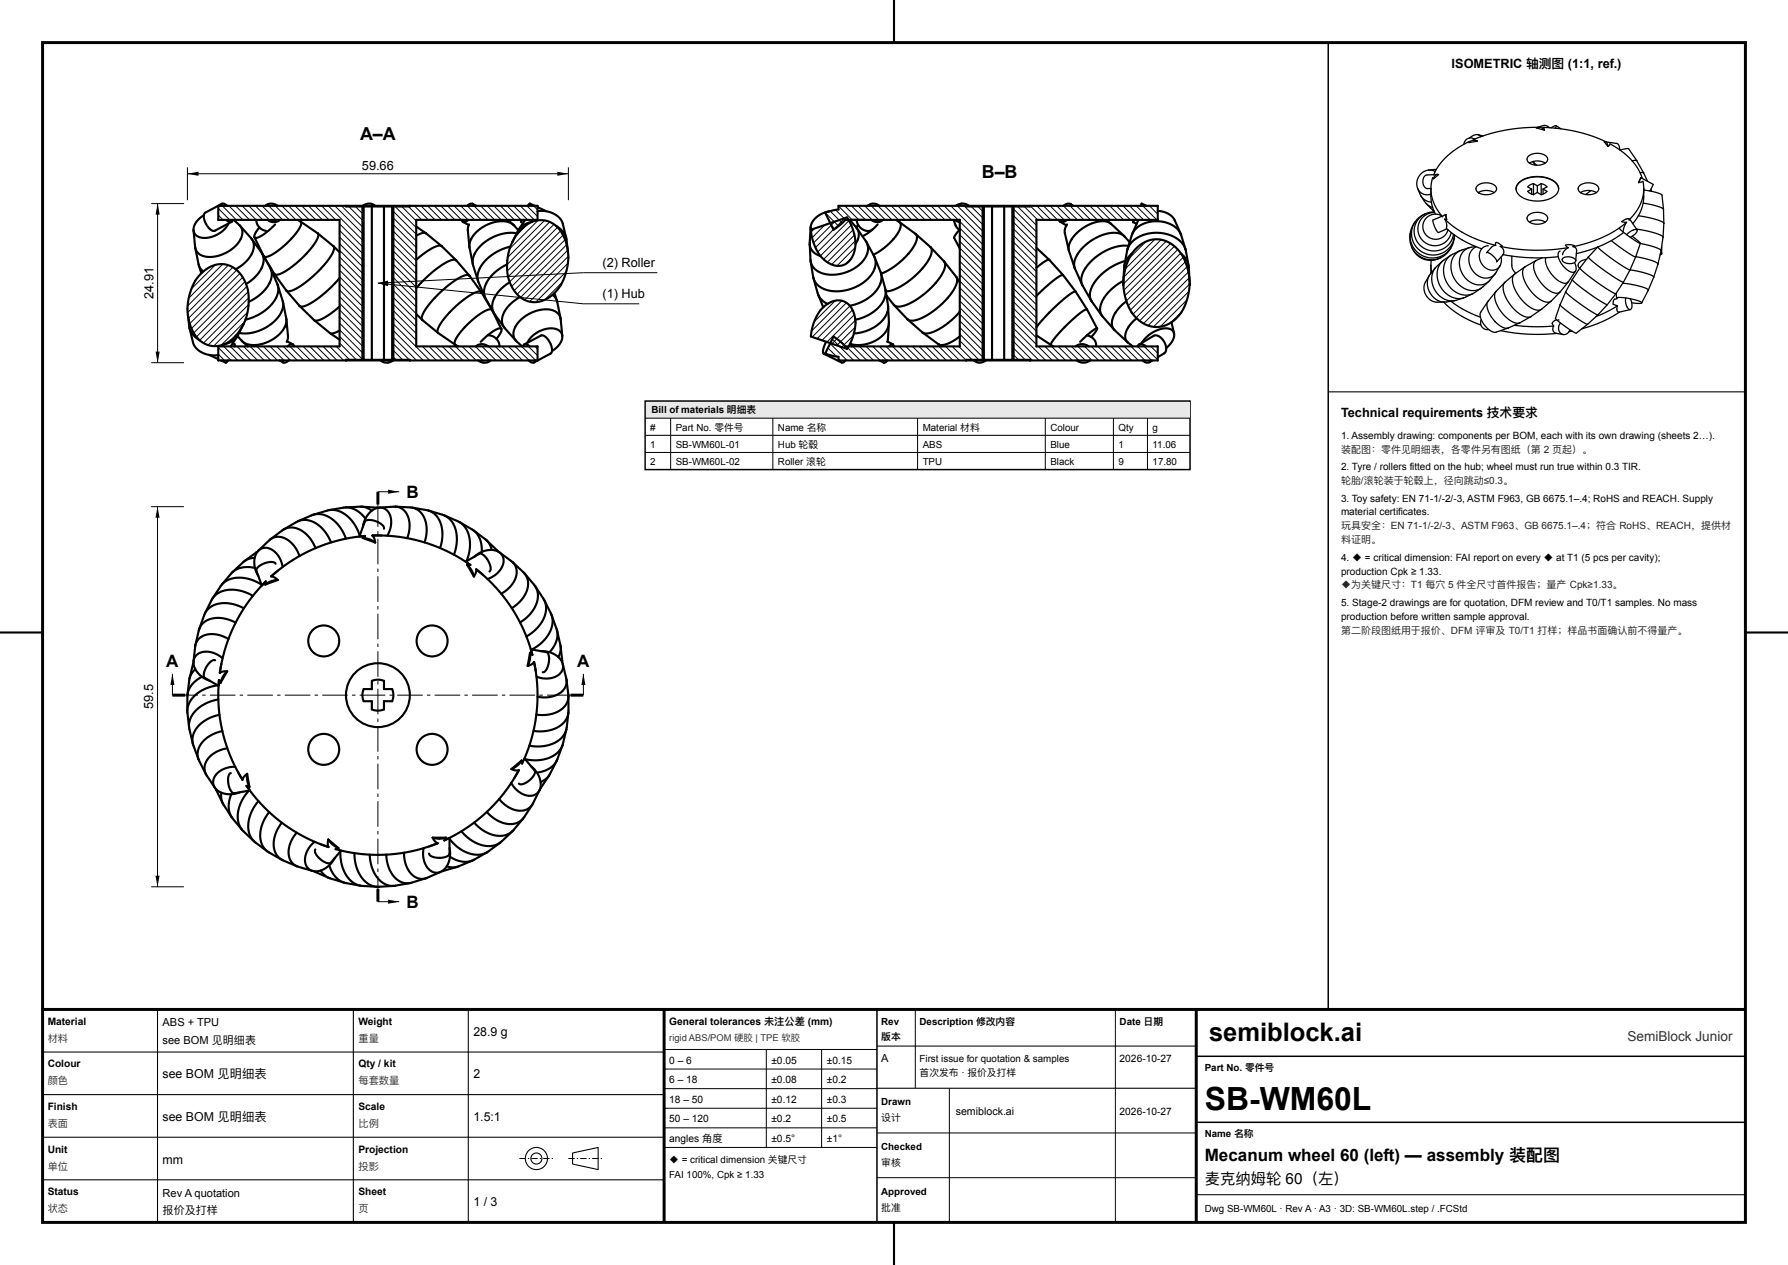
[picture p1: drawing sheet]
<svg xmlns="http://www.w3.org/2000/svg" width="420mm" height="297mm" viewBox="0 0 420 297" stroke-linecap="round" stroke-linejoin="round" font-family="sans-serif">
<defs><g id="words">
<text font-size="7.5" x="283" y="260.5">SB-WM60L</text>
<text font-size="6" x="284" y="244.5">semiblock.ai</text>
<g font-size="4.2">
<text x="84.6" y="32.8">A–A</text>
<text x="230.6" y="41.8">B–B</text>
</g>
<g font-size="4">
<text x="95.5" y="117">B</text>
<text x="39.1" y="156.5">A</text>
<text x="135.6" y="156.5">A</text>
<text x="95.5" y="213.2">B</text>
<text x="283" y="272.5">Mecanum wheel 60 (left) — assembly 装配图</text>
</g>
<text font-size="3.6" x="283" y="278">麦克纳姆轮 60（左）</text>
<text font-size="3.2" fill="#333" x="382.3" y="244.5">SemiBlock Junior</text>
<g font-size="3">
<text x="341" y="16">ISOMETRIC 轴测图 (1:1, ref.)</text>
<text x="85" y="39.8">59.66</text>
<text x="141.5" y="62.6">(2) Roller</text>
<text x="36" y="70.2" transform="rotate(-90 36 70.2)">24.91</text>
<text x="141.5" y="69.9">(1) Hub</text>
<text x="315" y="98">Technical requirements 技术要求</text>
<text x="36" y="166.5" transform="rotate(-90 36 166.5)">59.5</text>
</g>
<g font-size="2.9">
<text x="111.2" y="243.2">28.9 g</text>
<text x="38.2" y="253.2">see BOM 见明细表</text>
<text x="111.2" y="253.2">2</text>
<text x="38.2" y="263.2">see BOM 见明细表</text>
<text x="111.2" y="263.2">1.5:1</text>
<text x="38.2" y="273.2">mm</text>
<text x="111.2" y="283.2">1 / 3</text>
</g>
<g font-size="2.6">
<text x="38.2" y="241">ABS + TPU</text>
<text x="38.2" y="245">see BOM 见明细表</text>
<text x="207" y="249.4">A</text>
<text x="38.2" y="281">Rev A quotation</text>
<text x="38.2" y="285">报价及打样</text>
</g>
<text font-size="2.5" x="224.5" y="261.7">semiblock.ai</text>
<g font-size="2.4">
<text x="11.2" y="240.6">Material</text>
<text x="84.2" y="240.6">Weight</text>
<text x="157.2" y="240.6">General tolerances 未注公差 (mm)</text>
<text x="11.2" y="250.6">Colour</text>
<text x="84.2" y="250.6">Qty / kit</text>
<text x="157.2" y="249.7">0 – 6</text>
<text x="181.2" y="249.7">±0.05</text>
<text x="194.2" y="249.7">±0.15</text>
<text x="263" y="249.4">2026-10-27</text>
<text x="157.2" y="254.3">6 – 18</text>
<text x="181.2" y="254.3">±0.08</text>
<text x="194.2" y="254.3">±0.2</text>
<text x="11.2" y="260.6">Finish</text>
<text x="84.2" y="260.6">Scale</text>
<text x="157.2" y="258.9">18 – 50</text>
<text x="157.2" y="263.5">50 – 120</text>
<text x="181.2" y="258.9">±0.12</text>
<text x="181.2" y="263.5">±0.2</text>
<text x="194.2" y="258.9">±0.3</text>
<text x="194.2" y="263.5">±0.5</text>
<text x="263" y="261.7">2026-10-27</text>
<text x="157.2" y="268.1">angles 角度</text>
<text x="181.2" y="268.1">±0.5°</text>
<text x="194.2" y="268.1">±1°</text>
<text x="11.2" y="270.6">Unit</text>
<text x="84.2" y="270.6">Projection</text>
<text x="11.2" y="280.6">Status</text>
<text x="84.2" y="280.6">Sheet</text>
</g>
<g font-size="2.4" fill="#333">
<text x="11.2" y="244.6">材料</text>
<text x="84.2" y="244.6">重量</text>
<text x="11.2" y="254.6">颜色</text>
<text x="84.2" y="254.6">每套数量</text>
<text x="11.2" y="264.6">表面</text>
<text x="84.2" y="264.6">比例</text>
<text x="11.2" y="274.6">单位</text>
<text x="84.2" y="274.6">投影</text>
<text x="11.2" y="284.6">状态</text>
<text x="84.2" y="284.6">页</text>
</g>
<g font-size="2.3">
<text x="152.7" y="101.1">#</text>
<text x="153" y="97.1">Bill of materials 明细表</text>
<text x="158.7" y="101.1">Part No. 零件号</text>
<text x="182.7" y="101.1">Name 名称</text>
<text x="216.7" y="101.1">Material 材料</text>
<text x="246.7" y="101.1">Colour</text>
<text x="262.7" y="101.1">Qty</text>
<text x="270.7" y="101.1">g</text>
<text x="152.7" y="105.1">1</text>
<text x="158.7" y="105.1">SB-WM60L-01</text>
<text x="182.7" y="105.1">Hub 轮毂</text>
<text x="216.7" y="105.1">ABS</text>
<text x="246.7" y="105.1">Blue</text>
<text x="262.7" y="105.1">1</text>
<text x="270.7" y="105.1">11.06</text>
<text x="315" y="103">1. Assembly drawing: components per BOM, each with its own drawing (sheets 2…).</text>
<text x="152.7" y="109.1">2</text>
<text x="158.7" y="109.1">SB-WM60L-02</text>
<text x="182.7" y="109.1">Roller 滚轮</text>
<text x="216.7" y="109.1">TPU</text>
<text x="246.7" y="109.1">Black</text>
<text x="262.7" y="109.1">9</text>
<text x="270.7" y="109.1">17.80</text>
<text x="315" y="110.4">2. Tyre / rollers fitted on the hub; wheel must run true within 0.3 TIR.</text>
<text x="315" y="117.8">3. Toy safety: EN 71-1/-2/-3, ASTM F963, GB 6675.1–.4; RoHS and REACH. Supply</text>
<text x="315" y="121">material certificates.</text>
<text x="315" y="131.6">4. ◆ = critical dimension: FAI report on every ◆ at T1 (5 pcs per cavity);</text>
<text x="315" y="134.9">production Cpk ≥ 1.33.</text>
<text x="315" y="142.3">5. Stage-2 drawings are for quotation, DFM review and T0/T1 samples. No mass</text>
<text x="315" y="145.5">production before written sample approval.</text>
<text x="207" y="240.6">Rev</text>
<text x="207" y="244.2">版本</text>
<text x="216" y="240.6">Description 修改内容</text>
<text x="263" y="240.6">Date 日期</text>
<text x="216" y="249.4">First issue for quotation &amp; samples</text>
<text x="283" y="251.5">Part No. 零件号</text>
<text x="216" y="252.6">首次发布 · 报价及打样</text>
<text x="207" y="259.5">Drawn</text>
<text x="207" y="263.3">设计</text>
<text x="283" y="267">Name 名称</text>
<text x="157.2" y="273">◆ = critical dimension 关键尺寸</text>
<text x="207" y="270">Checked</text>
<text x="207" y="273.8">审核</text>
<text x="157.2" y="276.6">FAI 100%, Cpk ≥ 1.33</text>
<text x="207" y="280.5">Approved</text>
<text x="207" y="284.3">批准</text>
<text x="283" y="284.6">Dwg SB-WM60L · Rev A · A3 · 3D: SB-WM60L.step / .FCStd</text>
</g>
<g font-size="2.3" fill="#222">
<text x="315" y="106.2">装配图：零件见明细表，各零件另有图纸（第 2 页起）。</text>
<text x="315" y="113.6">轮胎/滚轮装于轮毂上，径向跳动≤0.3。</text>
<text x="315" y="124.3">玩具安全：EN 71-1/-2/-3、ASTM F963、GB 6675.1–.4；符合 RoHS、REACH，提供材</text>
<text x="315" y="127.5">料证明。</text>
<text x="315" y="138.1">◆为关键尺寸：T1 每穴 5 件全尺寸首件报告；量产 Cpk≥1.33。</text>
<text x="315" y="148.8">第二阶段图纸用于报价、DFM 评审及 T0/T1 打样；样品书面确认前不得量产。</text>
</g>
<text font-size="2.2" fill="#333" x="157.2" y="244.4">rigid ABS/POM 硬胶 | TPE 软胶</text>
</g></defs>
<path d="M10 10h400v277h-400zM88.8 115.5v3M40.5 163.2h3M134 163.2h3M88.8 208.7v3M10 237h400M156 237v50M281 237v50" fill="none" stroke="#000" stroke-width=".7" stroke-linecap="butt"/>
<g fill="none" stroke="#000" stroke-width=".5">
<path d="M210 0v10M45.5 54.1l.4 4.1M45.9 58.2l.8 4.1M47.9 50.5a4.3 4.3 0 0 0-2.4 3.6M51.3 48.3h75v3.3h-28.5v29.7h28.5v3.3h-75v-3.3h28.5v-29.7h-28.5zM52.1 47.9l-.3 .4M52.1 47.9l.5-.1 .8 .5M52.1 47.9l-3.9 2a1.56 1.56 0 0 0-.1 2 2.65 2.65 0 0 0 2.4 2.3l3.9-2.1M53.1 51.6l.8 .5h.5M53.7 52.5a6.2 6.2 0 0 1-7.1 3.1l-.7-.5-.4-1M54.7 51.6l-.3 .5M54.9 51.6l1.5 1.4"/>
<path d="M56.4 53a3.1 3.1 0 0 1-.5 4.2 8.2 8.2 0 0 1-8.6 2.7l-.9-.6-.5-1.1M56.4 53l2.7 3.1M59.1 56.1a4 4 0 0 1-1.1 5.1l-1.4 1.3-1.2 .7M59.1 56.1l2.5 3.4M59.8 55.7l2.1 4.4M60.2 51.6a2.63 2.63 0 0 0 2.3 2.6M60.9 53.4l-1 1.5-.1 .8M61.6 59.5a4.3 4.3 0 0 1-1.2 5l-1.4 1.4-1.2 .8M61.6 59.5l2 3.6M62.3 48.3a2.31 2.31 0 0 1 2.9 0M62.8 51.6a2.33 2.33 0 0 0 3 0M64.6 52.7a8.4 8.4 0 0 1-4.7 3.1l-.1-.1"/>
<path d="M69.9 51.6l.7 .4M70.6 52l.2 .3a6.8 6.8 0 0 1-2.4 3.8 12.2 12.2 0 0 1-6.1 4.2l-.3-.2M70.6 52l4 2.8M74.6 54.8l.2 .2a6.1 6.1 0 0 1-2.1 3.8 19.7 19.7 0 0 1-7.4 5.7h-.5l-.3-.2M74.6 54.8l3.7 3M78.3 57.8l.1 .2a4.7 4.7 0 0 1-1.6 3.4 23 23 0 0 1-8.6 6.9l-.5 .1-.4-.2M78.3 57.8l1.5 1.4M81.3 48.3v.2h15v-.2M85.1 48.5v36M85.2 48.3a2.31 2.31 0 0 1 2.9 0M85.4 48.5v36M87.3 48.5v36"/>
<path d="M90.2 48.5v36M92.1 48.5v36M92.4 48.5v36M97.8 53.2l2.2 1.5M100 54.7h-.8l-1.4 .6M100 54.7l3.7 3.1M103.7 57.8a1.89 1.89 0 0 0-2 .4l-2.2 1.4-1.7 1.4M103.7 57.8l3.5 3.3M108.4 51.6l.3 .5M108.7 52.1l1.4 .7M110 51.6l-.8 .5h-.5M110.2 52.7l-.3 1.1 .4 4.2"/>
<path d="M110.3 58l.8 4M111 47.9l-.5-.1-.7 .5M111 47.9l.3 .4M111 47.9l.9 .4M119.3 51.6l1.3 1.2M119.9 57.9a9.7 9.7 0 0 0-7.7 6.6l.1 1.5M120.4 56.8a11.2 11.2 0 0 0 1.3 12.5 5.8 5.8 0 0 0 8.3-.3 12.2 12.2 0 0 0 3.4-9.9M120.6 52.8a5.5 5.5 0 0 0-5.5-.3 6.8 6.8 0 0 0-4.8 5.1v.4M120.6 52.8l1.2 1.3M121.4 54.8a9.7 9.7 0 0 0-10.3 5.7v1.5M121.8 54l-1.4 2.8M122.5 51.6l-.1 .5 .5 .2"/>
<path d="M123.3 51.6l-1.5 2.4M124 48.3l.4-.5 1.2 .5M125 52.1a9.6 9.6 0 0 0-4.6 4.7M125 52.1a5.5 5.5 0 0 1 5.7 1M125 52.1a4.8 4.8 0 0 0-3.2 1.9M126.3 49.6a5.2 5.2 0 0 1 5.9 2.9l.8 3.4M126.3 48.6l2 1M130.7 53.1a9.4 9.4 0 0 1 2.7 6M130.7 53.1a4.8 4.8 0 0 1 2.3 2.8M133 55.9l.4 3.2M190.2 57.3a3.1 3.1 0 0 0 2.5 2.8M190.2 57.3l.2 4"/>
<path d="M190.4 53.3l.1 .6M190.4 53.3l-.2 4M190.5 53.9l8.5-2.9a12.1 12.1 0 0 1 2 6.2M190.5 53.9a12.1 12.1 0 0 0 2.2 6.2M193.8 49.9l3.2-.7v-.9h75v3.3h-28.5v29.7h28.5v3.3h-75v-.8l-3.2-.8 2-4 1.4 1 1.4 1.3h26.9v-29.7h-26.9l-1.4 1.3-1.4 1zM194.9 49.6a4.9 4.9 0 0 0-4.5 3.7M199.6 51.6l1.6 1.9M201 57.2a4.9 4.9 0 0 1-3.6 5.2 5.4 5.4 0 0 1-4.7-2.3M201.2 51.6a2.55 2.55 0 0 0 3.8 2.2M201.2 53.5a3.1 3.1 0 0 1-.2 3.7M201.2 53.5l2.3 3.3M201.6 52.8l-.5 .6"/>
<path d="M203.5 56.8a4.3 4.3 0 0 1-1.7 5.4 8.9 8.9 0 0 1-10 1.3l-.8-.8-.6-1.4M203.5 56.8l1.9 3.6M204 48.2a2.06 2.06 0 0 1 2.6 .1M204 48.2l-.1 .1M204.6 51.6a2.02 2.02 0 0 0 2.8 0M206.2 52.7l-2 1.8-1.6 1M210.5 51.6l.8 .5M211.3 52.1a1.79 1.79 0 0 1-.2 2.4 14.7 14.7 0 0 1-6 5.3M211.3 52.1l3.8 2.8M215.1 54.9a1.54 1.54 0 0 1 .1 1.9 16.1 16.1 0 0 1-8.2 7.4M215.1 54.9l3.5 3.1M218.6 58a1.82 1.82 0 0 1 0 2.1 17.1 17.1 0 0 1-9.8 8.2l-.7 .1"/>
<path d="M218.6 58l3.2 3.4M224 51.6l.6 1.5 .8 .8M224.3 51.6l1.2 .5M224.5 48.3a2.5 2.5 0 0 1 3.1 0M225.5 53.9l-1.4 1.9 1.4 2.6M227 48.3v.2h15v-.2M230.8 48.5v36M231.1 48.5v36M233 48.5v36M235.9 48.5v36M237.8 48.5v36M238.1 48.5v36"/>
<path d="M243.5 58.2l3 2.8M248.6 51.6l.4 .4M249 52l1.5 .9M250.6 52.7l-.4 .8-.1 .9 1 4.4M250.7 51.6l-.9 .5-.8-.1M251.1 58.8l1.3 4.1M251.5 47.9h-.9l-.8 .4M251.5 47.9l.3 .4M251.5 47.9l.6 .4M259.8 51.6l1.1 .9M260.9 52.5a5.2 5.2 0 0 0-5.3 .3 7.2 7.2 0 0 0-4.6 5.7l.1 .3M260.9 52.5l3.2 2.9"/>
<path d="M264.1 55.4a5.2 5.2 0 0 0-5.5-.1 10 10 0 0 0-6.2 6.2v1.4M264.1 55.4l1.2 1.5M264.8 58.5a6.9 6.9 0 0 1 7.2-3.8 6.8 6.8 0 0 1 6.5 3.8M264.8 58.5l-.7 3.8M265.1 57.7a11.6 11.6 0 0 0-11 7l-.1 1.2 .2 .9M265.8 59.6a13.8 13.8 0 0 0-1.9 6.4M265.8 59.6a6.6 6.6 0 0 1 9.9-1.9l1.8 1.9M265.8 59.6l-1 1.2-.7 1.5M266 54.9a6.7 6.7 0 0 1 7.8-2.7 5.2 5.2 0 0 1 3.5 2.7M266 54.9l-1.2 3.6M266.4 51.6l-.2 .6 .8 .4M267.4 51.7l-1.4 3.2"/>
<path d="M267.9 48.3l.3-.5 1.1 .5M272 49.5a4.5 4.5 0 0 1 4 2.2l1.3 3.2M277.3 54.9l1.2 3.6M277.5 59.6a13.5 13.5 0 0 1 1.9 6.4M277.5 59.6l1.2 1.5 .5 1.2M278.5 58.5l.7 3.8M44.1 73.9a11.3 11.3 0 0 1 5.3-11.3 5.7 5.7 0 0 1 7.9 2.9 12.1 12.1 0 0 1-.1 10.6M44.1 73.9a9.7 9.7 0 0 0 2.8 6M44.1 73.9l.4 3.1M44.5 77l.8 3.4a5.2 5.2 0 0 0 6 3M44.5 77a4.8 4.8 0 0 0 2.4 2.9M46.7 62.3l.5 .9 .6 .5"/>
<path d="M46.7 62.3l.6 1.9M46.9 79.9a5.5 5.5 0 0 0 5.7 1M55.7 79a4.8 4.8 0 0 1-3.1 1.9M55.7 79l-1.5 2.3M55.8 78.9l1.1 1.3M57.2 76.1a9.8 9.8 0 0 1-4.6 4.8M57.2 76.1l-1.5 2.9M61.9 60.1h.1M62 60.1l2.5 4.2M63.6 63.1a5 5 0 0 1-1.7 5.3l-1.6 1.4-1.9 1.1M63.6 63.1l1.6 3.9M64.5 64.3l2.8 3.9"/>
<path d="M65.2 67a6 6 0 0 1-3 5.9l-1.8 1.2-2.7 .9M65.2 67l1.3 3.9M66.5 70.9a5.8 5.8 0 0 1-3.2 5.4 9.7 9.7 0 0 1-7.1 1.9M66.5 70.9l.8 4.1M67.3 68.2l3 3.6M67.3 75l.3 3.9-.3 1.4M67.3 75a6.1 6.1 0 0 1-4.2 5.2 6 6 0 0 1-6.2 0M70.3 71.8h.1M70.4 71.8l3.4 3.4M73.8 75.2l3.7 3M77.5 78.2l2.3 1.6M79.8 77.6l-1.5 .6h-.8"/>
<path d="M79.8 72a11.1 11.1 0 0 1-5.7 3.3l-.3-.1M79.8 65.3a23.8 23.8 0 0 1-8.4 6.6l-.6 .1-.4-.2M97.8 73.7l1.4 1.4M99.2 75.1l3.7 3.1M102.9 78.2l4 2.7M107.2 61.1a1.67 1.67 0 0 0-2 .3 26.8 26.8 0 0 0-7.4 6.3M107.2 61.1v.1M107.2 61.2l3.1 3.5M110.3 64.7l-.2-.1a5.4 5.4 0 0 0-3.8 1.6 22.3 22.3 0 0 0-7.1 8l-.1 .5 .1 .4M110.3 64.7l2.8 3.9M111.1 62l1.2 4M112.3 66l1.6 3.8"/>
<path d="M113.1 68.6l-.3-.1a6.5 6.5 0 0 0-4 1.9 19.6 19.6 0 0 0-6 6.9v.5l.1 .4M113.1 68.6v.1M113.1 68.7l2.5 4.1M113.9 69.8l2.1 3.7M114.5 78.7a2.65 2.65 0 0 1 2.8 2.6M115.6 72.8l-.3-.2a6.6 6.6 0 0 0-3.9 2.1 12.2 12.2 0 0 0-4.6 5.9l.1 .3M115.6 72.8l2.2 4.5M116 73.5l2.4 3.4M117.8 77.3l-.2-.2a5.2 5.2 0 0 0-3.4 1.9l-1.3 1.3M117.8 77.3a3.1 3.1 0 0 1-1.2 2.3M118.4 76.9l2.8 3.1M119.1 62.1a8.6 8.6 0 0 0-5.4 6.3l.2 1.4"/>
<path d="M119.7 66.3a7.2 7.2 0 0 0-4.1 5.8l.4 1.4M121.2 80l1.4 1.3M122.2 69.7a6.9 6.9 0 0 0-4.3 5.9l.5 1.3M129.8 69.2l.7 .8 .3 .6M130.2 68.8l.6 1.8M130.8 70.6l.9 4.1M131.7 74.7a3.3 3.3 0 0 0-3.9-2.1 8.1 8.1 0 0 0-7.1 5.2l-.1 1.1 .6 1.1M131.7 74.7l.4 4.2M132.1 78.9a2.2 2.2 0 0 0-2.6-1.8 6.5 6.5 0 0 0-5.6 3.4M132.1 78.9a4.2 4.2 0 0 1-2.4 3.5M190.4 61.3l.7 4M191.1 65.3l1.1 3.9"/>
<path d="M192.2 69.2a4.2 4.2 0 0 0 2.2 2.1M192.2 69.2l1.2 2.9M193.4 72.2a4.2 4.2 0 0 1 5.9-.8 7.3 7.3 0 0 1 .9 8l-1.2 2.5-8.5-2.9a11.1 11.1 0 0 1 2.9-6.8zM205.4 60.4a4.9 4.9 0 0 1-2 5.5 9.8 9.8 0 0 1-10.6 1.6l-1-.8-.7-1.4M205.4 60.4l1.5 3.7M206.9 64.1a5.5 5.5 0 0 1-2.8 5.8l-2.4 1.3-2.1 .6M206.9 64.1l1.1 3.9M208 68a6.2 6.2 0 0 1-3.8 5.9l-1.3 .6-2 .6M208 68l.6 4M208.2 69.4l1.8 2.2M208.6 72a6.2 6.2 0 0 1-4.2 5.3l-1.9 .7-1.9 .3M208.6 72l.2 3.9"/>
<path d="M208.8 75.9a6.5 6.5 0 0 1-5.9 5l-1.7 .1-1.5-.3 .3 .2v.4M208.8 75.9l-.4 4.4M210 71.6l3.2 3.4M213.2 75l3.5 3.1M216.7 78.1l3.8 2.8M221.8 61.4a2.23 2.23 0 0 1-.3 2.6 17.7 17.7 0 0 1-9.9 8l-1-.1-.6-.3M221.8 61.4l2.9 3.7M224.7 65.1a3 3 0 0 1-.7 2.9 17.6 17.6 0 0 1-9.1 7.2l-1.1 .1-.6-.3M224.7 65.1l.8 1.2M225.5 79a7.4 7.4 0 0 1-4.6 2l-.4-.1M225.5 73.2a14.2 14.2 0 0 1-7.8 5.1l-1-.2M243.5 78.7l3.4 2.3"/>
<path d="M246.5 61l-.9 .2-2.1 1.7M246.5 61h.1M246.5 61l3.2 3.6M249.7 64.6h-.2a21.1 21.1 0 0 0-6 4.9M249.7 64.6l3 3.9M252.4 62.9l1.8 3.9M252.7 68.5l-.2-.1a35 35 0 0 0-9 8.4M252.7 68.5h.1M252.7 68.5l2.6 4.2M254.2 66.8l2.1 3.8M255.3 78.7a2.41 2.41 0 0 1 2.2 2.6M255.3 72.7l-.2-.1a28.8 28.8 0 0 0-8.3 8.3l.1 .1"/>
<path d="M255.3 72.7h.1M255.4 72.7l2.3 4.4M256.3 70.6l2.5 3.5M257.7 77.1l-.4 .1-1 .7-2.6 2.4M257.7 77.1l-.3 .8-1.1 1.2M258.8 74.1l2.9 3.3M261.7 77.4l3.2 3M263.9 66.5v.4M263.9 66.9a10.9 10.9 0 0 0 4.1 8.7 6.6 6.6 0 0 0 9.5-2.2 13.8 13.8 0 0 0 1.9-6.5M263.9 66v.5M263.9 65.9a10 10 0 0 0-5.5 6.3l.1 1.1 .3 .8M264.1 62.3l-.2 3.7"/>
<path d="M264.3 61.3a11.7 11.7 0 0 0-8.2 7.2l-.1 1.2 .3 .9M264.6 70.7a7 7 0 0 0-3.4 5.6l.5 1.1M267 74.7a5.2 5.2 0 0 0-2.6 5l.5 .7M275.2 75.7l.6 2.6M275.8 78.3a1.84 1.84 0 0 0-2.5-1.2 7.5 7.5 0 0 0-5.1 3.4M275.8 78.3a3.9 3.9 0 0 1-1.9 3.4M279.2 62.3l.2 3.7M279.4 66l.1 .5M279.5 66.5l-.1 .4M49.2 83.4l2.1 .9M51.9 84.6l1.2 .6 .5-.6M54.7 80.6l.4 .2v.5"/>
<path d="M56.9 80.2l1.3 1.1M65.7 84.6l.8 .5M66.2 84.6l.3 .5M67.4 80.1l1.4 .8M67.8 84.6l-.8 .5h-.5M68.8 80.9l-.5-.1-.8 .5M68.8 80.9l.3 .4M81.3 84.6v-.1h15v.1M89.4 84.6a2.27 2.27 0 0 0 3 0M106.9 80.9l.7 .4M111.8 81.3a2.3 2.3 0 0 1 2.9 0M112.3 84.6a2.33 2.33 0 0 0 2.9 0"/>
<path d="M123.2 80.9l-.3 .4M123.2 80.9l.5-.1 .7 .5M123.2 80.9l3.9-2.1a1.62 1.62 0 0 1 1.7 1 2.93 2.93 0 0 1 .6 3.1l-4 2.2M124.2 84.6l.7 .5h.5M125.7 84.6l-.3 .5M193.5 83.1l4.2 2h.4l.5-.5M193.8 83l-.3 .1M194.1 80.2a2.9 2.9 0 0 0-.6 2.8v.1M206.6 84.6l1 .5M207.4 84.6l.2 .5M208.5 80.2l1.2 .6M208.5 84.6l-.5 .5h-.4"/>
<path d="M209.7 80.8l-.4 .1-.5 .4M209.7 80.8l.2 .5M220.5 80.9l.8 .4M227 84.6v-.1h15v.1M228.9 84.6a1.94 1.94 0 0 0 2.7 0M246.9 81h.1M246.9 81l.6 .3M252.7 81.3a2.52 2.52 0 0 1 3.1 0M252.9 84.6a2.51 2.51 0 0 0 3.1 0M264.9 80.4l1.2 .9M267.5 80.9l-.3 .4M267.5 80.9l.9-.1 .8 .5"/>
<path d="M267.5 80.9l3.5-2.1a2.41 2.41 0 0 1 2.8 2.1 1.69 1.69 0 0 1-.3 2.1l-1.5 .9M268.4 84.6l.8 .5 .8-.1M270.4 84.6l-.4 .4M270.7 84.6l-.7 .4M77.4 119.8a6.2 6.2 0 0 1 6 3.5l1.1 2.4M77.4 119.8l-3.8 1M81.2 119.1a5.7 5.7 0 0 1 4.6 2.7M81.2 119.1l-3.8 .7M85 119l1.1 .2 1.2 .7M85 119l3.8 .2M85 119l-3.8 .1M89.1 119.2a2.98 2.98 0 0 1 2.8 3.6l-.3 1.6-.6 1.4"/>
<path d="M89.1 119.2a5 5 0 0 0-3.9 4.6M92.9 119a3.8 3.8 0 0 1 3.3 3.9l-.1 1.7-.4 1.7M92.9 119l3.9 .2M92.9 119l-3.8 .2M96.8 119.2a4.7 4.7 0 0 1 3.4 5l-.1 1.9-.4 1.2M96.8 119.2l3.8 .7M100.6 119.9a5.3 5.3 0 0 1 3.3 5.5l-.2 2-.3 1.3M100.6 119.9l3.8 1.1M52.1 137.3l-2.2 3.2M54.6 134.3l-2.5 3M57.4 131.7l-2.8 2.6M59.4 139.9a7.8 7.8 0 0 0-8.7-.2l-.8 .8"/>
<path d="M59.8 131l-1.3 .2-1.1 .5M59.9 133.3a5.8 5.8 0 0 0-5.3 1M60.5 129.5l-3.1 2.2M60.7 129.3a2.97 2.97 0 0 1 4.5 1l.8 1.3 .4 1.5M60.7 129.3a5 5 0 0 0 0 6M61.4 137.3a7.8 7.8 0 0 0-8.7-.6l-.6 .6M61.6 137.4h.1M62.4 136.5l-.8 .9M62.4 136.5a37.5 37.5 0 0 0-10.8 21.5M62.4 136.5l-.1 .7M63.5 126.6a3.8 3.8 0 0 1 5.1 1l1 1.3 .7 1.6M63.5 126.6l-2.8 2.7"/>
<path d="M63.7 135.3l.9 .3 .6 .6M64.7 132.4a1.4 1.4 0 0 0-1.7-.4 2.83 2.83 0 0 0-2.8 2l1.3 3.5M65.2 136.2l-1.3 .2-1.6 .8M65.2 136.2l-2.9 1M65.3 133.9l-1.6 1.4M66.6 124.3a4.7 4.7 0 0 1 5.9 1.7l1.1 1.5 .5 1.2M66.6 124.3l-3.1 2.3M70 122.4a5.4 5.4 0 0 1 6.1 2.1l1.1 1.6 .6 1.3M70 122.4l-3.4 1.9M73.6 120.8a5.8 5.8 0 0 1 6.1 2.7l1 1.7 .6 1.3M73.6 120.8l-3.6 1.6M84.5 126h.1"/>
<path d="M84.7 125.9h-.2M85.2 126.3l1.7 .4 1.2 .7M85.2 126.3l2.9 1.1M85.8 125.8l-1.1 .1M85.8 125.8a37.5 37.5 0 0 0-22.1 9.5M85.8 125.8l-.6 .5M87.5 125.7l.5 .8 .1 .9M87.5 125.7a37.5 37.5 0 0 1 23 6.9M89.6 125.7h-2.1M90.2 124.1a1.41 1.41 0 0 0-1.1-1.4 2.82 2.82 0 0 0-3.4-.2l-1.3 3.5M104.4 121a5.8 5.8 0 0 1 2.9 5.9l-.3 2-.4 1.3M104.4 121l3.5 1.6"/>
<path d="M107.9 122.6a6.2 6.2 0 0 1 2.4 6.6l-.7 2.6M107.9 122.6l3.4 2M109.4 131.9l3.2-1.9a1.66 1.66 0 0 1 1.7 1.1 3.2 3.2 0 0 1 .8 3l-.1 .1M109.4 131.9l.2 .1M109.6 132l.9 .6M109.8 132.6l1 1.4 .5 1.3M109.8 132.6h.7M109.8 132.6l1.5 2.7M111.3 124.6a5.7 5.7 0 0 1 1.9 5M111.3 124.6l3 2.3M111.9 133.7a37.5 37.5 0 0 1 13.2 20M111.9 133.7l1.6 1.3"/>
<path d="M111.9 133.7l-.1 .6-.5 1M114.3 126.9l.7 .9 .5 1.3M114.3 126.9l2.7 2.6M117.3 129.7a2.98 2.98 0 0 1-.2 4.6l-1.2 1-1.4 .6M117.3 129.7a5 5 0 0 0-5.9 1M117.3 129.7l3.1 2.3M120.4 132a3.8 3.8 0 0 1 0 5.1l-1.2 1.3-1.5 1M120.4 132l2.8 2.6M123.2 134.6a4.7 4.7 0 0 1-.6 6.1l-1.3 1.3-1.1 .8M123.2 134.6l2.5 3M125.7 137.6a5.3 5.3 0 0 1-1 6.4l-.9 .9-1.6 1.2M125.7 137.6l2.2 3.3"/>
<path d="M0 148.5h10M44.5 159.2l-.5 3.8M45.5 155.6l-1 3.6M45.5 155.2a5 5 0 0 0 3.8 4.7M45.9 157.1l-.9 1.1-.5 1M45.9 151.4l-.4 3.8M46.8 147.7l-.9 3.7M47.4 158.9a5.8 5.8 0 0 0-3.4 4.1M48.1 144l-1.3 3.7M49.9 140.5l-1.8 3.5M50.5 155a1.41 1.41 0 0 0-1.5 .9 2.83 2.83 0 0 0-.9 3.3l3.2 1.8M51.4 159.7l-.1 1.2"/>
<path d="M51.4 159.7a37.5 37.5 0 0 0 5.6 23.4M51.4 159.7l.4 .6M52 155.9l-.4 2.1M52.3 154.5a4.8 4.8 0 0 0-6.2-.7l-.4 .5-.2 .9M53.4 157.6l-1.2 .1-.6 .3M53.4 157.6l-.9 1.1-.7 1.6M53.4 157.6l-1.6 2.7M53.7 150a5.8 5.8 0 0 0-7 0l-.8 1.4M55.4 146.2a6.8 6.8 0 0 0-7.7 .1l-.9 1.4M57.3 142.8a7.2 7.2 0 0 0-8.4 .2l-.8 1M124.5 153.3a5.2 5.2 0 0 1-.5 3.1M124.5 153.3l.6 .4"/>
<path d="M124.5 153.3l-.5 3.1M124.7 152.5l3.6 .6a2.81 2.81 0 0 1 .4 3.3 1.45 1.45 0 0 1-1.2 1.4M124.7 152.5l.4 1.2M125.5 155.4a37.5 37.5 0 0 1-2.9 23.9l-.1-.7M125.5 155.4l.3 2.1M125.5 155.4l-.8 .6-.7 .4M127 152.9a5 5 0 0 1 5.2 3M127.9 140.9a5.8 5.8 0 0 1-1.6 6.4l-1 1-1.6 1.1M127.9 140.9l1.7 3.5M129.6 144.4a6.2 6.2 0 0 1-2.4 6.6l-2.3 1.5M129.6 144.4l1.3 3.7M130.9 148.1a5.7 5.7 0 0 1-1.8 5"/>
<path d="M130.9 148.1l.8 3.7M131.7 151.8l-.1 1.2-.4 1.3M131.7 151.8l.4 3.8M132.2 155.9a2.98 2.98 0 0 1-3.1 3.4h-1.6l-1.5-.4M132.2 155.9l.9 3.7M133.1 159.6a3.8 3.8 0 0 1-3.4 3.9l-1.6 .2-1.8-.1M133.1 159.6l.4 3.9M410 148.5h10M44 166.9l.4 3.9M44 163v3.9M44.4 170.8l.9 3.8M45.3 174.6l1.3 3.7"/>
<path d="M46.6 178.3l1.8 3.4M51.1 160.9a7.8 7.8 0 0 0-7 5.2l-.1 .8M51.3 164.2a7.8 7.8 0 0 0-6.9 5.5v1.1M51.3 160.9h.1M51.6 167.8a7.2 7.2 0 0 0-6.4 5.6l.1 1.2M52.2 171.6a6.8 6.8 0 0 0-5.8 5l.2 1.7M53.4 175.7a5.8 5.8 0 0 0-5.4 4.5l.4 1.5M85.4 161.8h1.9v-1.9a3.6 3.6 0 0 1 2.9 0v1.9h1.9a3.6 3.6 0 0 1 0 2.8h-1.9v2a3.6 3.6 0 0 1-2.9 0v-2h-1.9a3.6 3.6 0 0 1 0-2.8zM122.5 178.6l-1.2 1.3-1.2 .7M122.5 178.6l-2.4 2M123.1 178.3h.1M123.2 178.1l2.4 2.8a1.64 1.64 0 0 1-.8 1.9 3.2 3.2 0 0 1-2.8 1.3l-.1-.1"/>
<path d="M124.7 179.9a5 5 0 0 1 2 5.6M130.7 178.7a5.7 5.7 0 0 1-4.6 2.7M130.7 178.7l-1.7 3.4M132.1 175a6.2 6.2 0 0 1-6.1 3.5l-2.6-.3M132.1 175l-1.4 3.7M133 171.3a5.8 5.8 0 0 1-5.3 3.9h-2l-1.4-.1M133 171.3l-.9 3.7M133.5 167.4a5.4 5.4 0 0 1-4.9 4.2l-1.9 .1-1.4-.1M133.5 167.4l-.5 3.9M133.5 163.5a4.7 4.7 0 0 1-4.3 4.2l-1.9 .2-1.3-.1M133.5 163.5v3.9M48.4 181.7l2.1 3.2"/>
<path d="M50.5 184.9a5 5 0 0 0 5.9 1.1M50.7 185.2l1.6 3.4M52 186.1v1.4l.3 1.1M52.3 188.6l2.1 3.2M54.2 181.5a1.4 1.4 0 0 0-.6 1.7 2.83 2.83 0 0 0 1.5 3l3.6-.6M54.3 186.5a5.8 5.8 0 0 0 .1 5.3M54.4 191.8l2.5 3M55.2 180a4.8 4.8 0 0 0-5.1 3.4v.7l.4 .8M55.9 181.2l1.1 1.9M56.9 194.8l2.8 2.7M57.9 184.5l.6 .9M57.9 184.5a37.5 37.5 0 0 0 19.3 14.4"/>
<path d="M57.9 184.5l.7 .3M58 181.7l-.6 .5-.4 .9M58 181.7v1.4l.6 1.7M58 181.7l.6 3.1M58.5 185.6a7.8 7.8 0 0 0-2.1 8.6l.5 .6M58.5 185.4l.1 .1M59.7 197.5l3.1 2.4M60.7 188.1a7.8 7.8 0 0 0-1.7 8.6l.7 .8M62.8 199.9l3.4 1.9M63.2 190.7a7.2 7.2 0 0 0-1.3 8.3l.9 .9M66.2 193.2a6.8 6.8 0 0 0-1.2 7.5l1.2 1.1M69.7 195.5a5.8 5.8 0 0 0-1.2 6.9l1.2 1"/>
<path d="M73.9 197.6a4.8 4.8 0 0 0-1.8 6l.7 .6 .6 .3M74.1 199.4a1.41 1.41 0 0 0 .6 1.8 2.82 2.82 0 0 0 3 1.3l2.4-2.8M75.1 198.1l2.1 .8M77.1 197.1l-.1 .8 .2 1M77.1 197.1l.9 1.1 1.5 .9M77.1 197.1l2.4 2M79.8 199.6h.1M80 199.9a7.8 7.8 0 0 0 3.9 7.8l.7 .2M99.5 199.1a4.8 4.8 0 0 0 2.5 5.7l.6 .1 .9-.2M101.6 196.7a5.2 5.2 0 0 0 3.2 0M101.6 196.7l.5 .7 .7 .6M101.6 196.7h3.2"/>
<path d="M102.8 198l-2 .7M102.8 198a37.5 37.5 0 0 1-24 1.4l.7-.3M104.8 196.7l-.4 .6M105.5 196.8l-1.1 .5M105.5 196.8h.1M105.6 196.7v3.7a2.18 2.18 0 0 1-2.4 1 2.32 2.32 0 0 1-2.4-.9v-.1M105.6 199.1a5 5 0 0 1-2.1 5.6M105.6 197a7.8 7.8 0 0 0 8 3.5l.8-.4M108.4 195.2a7.7 7.7 0 0 0 8.1 3.2l1-.6M111.4 193.1a7.2 7.2 0 0 0 8 2.7l1-.6M114.3 190.6a6.8 6.8 0 0 0 7.3 2.6l1.3-1M117.3 187.6a5.8 5.8 0 0 0 6.5 2.4l1.2-1.1"/>
<path d="M117.5 197.8l-3.1 2.3M120.1 183.8a4.8 4.8 0 0 0 5.5 2.8l.6-.3 .5-.8M120.1 180.6l.8 .2h1M120.4 195.2l-2.9 2.6M121.9 180.8a37.5 37.5 0 0 1-17.5 16.5M121.9 180.8l-1.1 1.9M122.9 192.2l-2.5 3M125 188.9l-2.1 3.3M126.7 185.5l-1.7 3.4M129 182.1l-.8 .8-1.2 .7M129 182.1l-2.1 3.1M66.2 201.8l3.5 1.6"/>
<path d="M69.7 203.4l3.7 1.1M73.7 204.5l3.5 1.6M75.3 204.4l.9 1.1 1 .6M77.2 206.1l3.6 1.1M77.3 203.2a5.8 5.8 0 0 0 3.5 4M78.6 201.5a5 5 0 0 1-5.2 3M80.8 207.2l3.8 .7M83.3 200.3a7.8 7.8 0 0 0 4.1 7.7l1.1 .2M84.6 207.9l3.9 .3M86.8 200.7a7.2 7.2 0 0 0 4.4 7.2l1.2 .1M90.7 200.7a6.8 6.8 0 0 0 3.9 6.5l1.7 .1M92.4 208l-3.9 .2"/>
<path d="M94.9 200.2a5.8 5.8 0 0 0 3.5 6.1l1.6-.1M96.3 207.3l-3.9 .7M100 206.2l-3.7 1.1M103.5 204.7l-3.5 1.5M104.9 203.4l1.4 .2 1.2-.1M105.7 201.2a5.8 5.8 0 0 0 5.3 .8M107.5 203.5l-3.7 1M111 202l-3.5 1.5M114.4 200.1l-3.4 1.9M210 287v10"/>
<circle cx="76" cy="150.5" r="3.6"/>
<circle cx="101.5" cy="150.5" r="3.6"/>
<circle cx="76" cy="175.9" r="3.6"/>
<circle cx="88.8" cy="163.2" r="7.5"/>
<circle cx="101.5" cy="175.9" r="3.6"/>
</g>
<g fill="none" stroke="#000" stroke-width=".25">
<path d="M312 92h98M37 237v50M83 237v50M110 237v50M10 247h146M10 257h146M206 245.6h75M206 255.5h75M10 267h146M10 277h146M134.5 270.7l6-1.3v5.2l-6-1.3zM281 280.5h129"/>
<circle cx="126" cy="272" r="2.6"/>
<circle cx="126" cy="272" r="1.3"/>
</g>
<path d="M122 272h8M133.5 272h8" fill="none" stroke="#000" stroke-width=".23" stroke-dasharray="1.5 .5 .3 .5" stroke-linecap="butt"/>
<g fill="none" stroke="#000" stroke-width=".23">
<path d="M44 39.3v7.7M133.5 39.3v7.7M35.5 47.8h7.7M37 47.8v37.4M44 40.8h89.5M51.3 48.9l2.7 2.7M51.3 50.5l1.1 1.1M52.2 48.3l3.3 3.3M53.8 48.3l3.3 3.3M55.3 48.3l3.3 3.3M56.9 48.3l3.3 3.3M58.4 48.3l3.3 3.3"/>
<path d="M60 48.3l3.3 3.3M61.6 48.3l3.3 3.3M63.1 48.3l3.3 3.3M64.7 48.3l3.3 3.3M66.2 48.3l3.3 3.3M67.8 48.3l3.3 3.3M69.3 48.3l3.3 3.3M70.9 48.3l3.3 3.3M72.4 48.3l3.3 3.3M74 48.3l3.3 3.3M75.5 48.3l3.4 3.3M77.1 48.3l8 8"/>
<path d="M78.7 48.3l6.4 6.5M79.8 58.8l5.3 5.3M79.8 52.6l5.3 5.3M79.8 54.1l5.3 5.4M79.8 55.7l5.3 5.3M79.8 57.2l5.3 5.4M80.2 48.3l4.9 4.9M81.9 48.5l3.2 3.2M83.5 48.5l1.6 1.6M85 48.5l.1 .1M92.4 49.6l5.4 5.4M92.4 51.2l5.4 5.4"/>
<path d="M92.4 52.7l5.4 5.4M92.4 54.3l5.4 5.4M92.4 55.9l5.4 5.3M92.4 57.4l5.4 5.4M92.4 59l5.4 5.3M92.8 48.5l5 4.9M94.4 48.5l3.4 3.4M95.9 48.5l3.2 3.1M97.3 48.3l3.3 3.3M98.9 48.3l3.3 3.3M100.4 48.3l3.3 3.3M102 48.3l3.3 3.3"/>
<path d="M103.5 48.3l3.4 3.3M105.1 48.3l3.3 3.3M106.7 48.3l3.3 3.3M108.2 48.3l3.3 3.3M109.8 48.3l3.3 3.3M111.3 48.3l3.3 3.3M112.9 48.3l3.3 3.3M114.4 48.3l3.3 3.3M116 48.3l3.3 3.3M117.5 48.3l3.3 3.3M119.1 48.3l3.3 3.3M120.7 48.3l3.3 3.3"/>
<path d="M122.2 48.3l3.3 3.3M123.8 48.3l2.5 2.5M124 52.6l-2.8 2.7M125.3 48.3l1 1M126.4 51.7l-6.7 6.7M127.9 51.7l-8.6 8.7M129.1 52.1l-10 10M130.1 52.7l-11 10.9M131 53.4l-11.7 11.6M131.7 54.2l-12 12M132.3 55.2l-12.1 12.1M132.7 56.3l-11.9 11.9"/>
<path d="M133.1 57.5l-11.6 11.6M133.4 58.7l-11.1 11.1M191.4 53.6l-.9 .9M193.7 52.8l-2.9 3M193.8 49.9l3.2 3.2M195 49.6l2.8 2.8M195.3 53l.8 .7M196.1 52l-5 5M196.3 49.3l2.3 2.3M197 48.4l3.2 3.2M198.4 48.3l3.4 3.3M198.5 51.2l-6.9 6.9"/>
<path d="M199.4 51.8l-7.3 7.3M200 52.8l-7.3 7.3M200 48.3l3.3 3.3M200.4 54l-6.9 6.9M200.7 55.2l-6.4 6.4M200.9 58.1l-4.3 4.3M200.9 56.5l-5.6 5.6M201.6 48.3l3.3 3.3M203.1 48.3l3.3 3.3M204.7 48.3l3.3 3.3M206.2 48.3l3.3 3.3M207.8 48.3l3.3 3.3"/>
<path d="M209.3 48.3l3.3 3.3M210.9 48.3l3.3 3.3M212.4 48.3l3.3 3.3M214 48.3l3.3 3.3M215.6 48.3l3.3 3.3M217.1 48.3l3.3 3.3M218.7 48.3l3.3 3.3M220.2 48.3l3.3 3.3M221.8 48.3l3.3 3.3M223.3 48.3l7.5 7.5M224.9 48.3l5.9 6M225.5 53.6l5.3 5.3"/>
<path d="M225.5 59.8l5.3 5.3M225.5 52l5.3 5.4M225.5 55.1l5.3 5.4M225.5 56.7l5.3 5.3M225.5 58.2l5.3 5.4M226.5 48.3l4.3 4.4M228.1 48.5l2.7 2.6M229.7 48.5l1.1 1.1M238.1 49.1l5.4 5.4M238.1 50.6l5.4 5.4M238.1 52.2l5.4 5.4M238.1 53.8l5.4 5.3"/>
<path d="M238.1 55.3l5.4 5.4M238.1 56.9l5.4 5.3M238.1 58.4l5.4 5.4M238.1 60l5.4 5.3M239 48.5l4.5 4.4M240.6 48.5l3.2 3.1M242 48.3l3.3 3.3M243.6 48.3l3.3 3.3M245.1 48.3l3.3 3.3M246.7 48.3l3.3 3.3M248.2 48.3l3.3 3.3M249.8 48.3l3.3 3.3"/>
<path d="M251.3 48.3l3.3 3.3M252.9 48.3l3.3 3.3M254.5 48.3l3.2 3.3M256 48.3l3.3 3.3M257.6 48.3l3.3 3.3M259.1 48.3l3.3 3.3M260.7 48.3l3.3 3.3M262.2 48.3l3.3 3.3M263.8 48.3l3.3 3.3M265.3 48.3l3.3 3.3M266.9 48.3l3.3 3.3M268.5 48.3l3.3 3.3"/>
<path d="M269.2 56.7l-4 4M270 48.3l2 2M271.3 56.2l-7 6.9M271.6 48.3l.4 .4M272.7 56.3l-8.7 8.8M273.9 56.6l-10 10.1M275 57.2l-11 10.9M275.9 57.8l-11.7 11.6M276.7 58.6l-12.1 12.1M277.4 59.4l-12.4 12.4M50.6 62.2l-5.6 5.6M52.3 62l-8 8"/>
<path d="M53.6 62.3l-9.5 9.5M54.7 62.8l-10.6 10.6M55.6 63.4l-11.3 11.3M56.4 64.2l-11.8 11.8M57 65.1l-12 12M57.5 75.5l-5.6 5.6M57.6 66.1l-12.1 12.1M58 67.2l-11.9 11.9M58.2 73.3l-8 8M58.3 68.5l-11.4 11.4M58.4 71.5l-9.5 9.5M58.4 69.9l-10.6 10.6"/>
<path d="M79.8 61.9l5.3 5.3M79.8 63.4l5.3 5.4M79.8 65l5.3 5.4M79.8 69.7l5.3 5.3M79.8 60.3l5.3 5.4M79.8 66.5l5.3 5.4M79.8 68.1l5.3 5.4M79.8 71.2l5.3 5.4M79.8 72.8l5.3 5.3M79.8 74.3l5.3 5.4M79.8 75.9l5.3 5.3M79.8 77.4l5.3 5.4"/>
<path d="M79.8 79l5.3 5.3M92.4 60.5l5.4 5.4M92.4 62.1l5.4 5.3M92.4 63.6l5.4 5.4M92.4 65.2l5.4 5.3M92.4 66.7l5.4 5.4M92.4 68.3l5.4 5.4M92.4 69.8l5.4 5.4M92.4 71.4l5.4 5.4M92.4 73l5.4 5.3M92.4 74.5l5.4 5.4M92.4 76.1l8.6 8.5"/>
<path d="M92.4 77.6l7 7M92.4 79.2l5.5 5.4M132.1 66.3l-4.2 4.1M133 63.8l-7.2 7.1M133.4 61.8l-9 9M133.5 60.2l-10.2 10.2M137 71.3h13.2M137 64h17.4M195.5 79.6l5 5M196.2 70.6l-5 4.9M197.7 70.6l-7.1 7.1M198.8 71.1l-8 8"/>
<path d="M199.6 71.8l-7.7 7.7M200.1 60.5l-1.6 1.6M200.2 72.8l-7.1 7.1M200.4 78.8l-2.7 2.7M200.7 73.9l-6.4 6.4M200.9 76.8l-4.3 4.3M200.9 75.2l-5.5 5.5M225.5 61.3l5.3 5.4M225.5 67.6l5.3 5.3M225.5 62.9l5.3 5.4M225.5 64.4l5.3 5.4M225.5 66l5.3 5.4"/>
<path d="M225.5 69.1l5.3 5.4M225.5 70.7l5.3 5.3M225.5 72.2l5.3 5.4M225.5 73.8l5.3 5.3M225.5 75.3l5.3 5.4M225.5 76.9l5.3 5.4M225.5 78.5l5.3 5.3M238.1 61.5l5.4 5.4M238.1 63.1l5.4 5.3M238.1 64.6l5.4 5.4M238.1 66.2l5.4 5.4M238.1 67.7l5.4 5.4"/>
<path d="M238.1 69.3l5.4 5.4M238.1 70.9l5.4 5.3M238.1 72.4l5.4 5.4M238.1 74l5.4 5.3M238.1 75.5l5.4 5.4M238.1 77.1l7.5 7.5M238.1 78.6l6 6M277.6 73.2l-2.5 2.5M278 60.4l-12.5 12.4M278.4 61.5l-12.3 12.3M278.8 70.4l-6.3 6.3M278.8 62.6l-11.9 12"/>
<path d="M279.2 63.9l-11.5 11.4M279.3 68.4l-8.4 8.3M279.4 65.2l-10.8 10.8M279.4 66.7l-9.7 9.7M35.5 85.2h7.7M51.3 81.6l3 3M51.3 83.2l1.4 1.4M52.6 81.3l3.3 3.3M54.1 81.3l3.3 3.3M55.7 81.3l3.3 3.3M57.2 81.3l3.3 3.3M58.8 81.3l3.3 3.3"/>
<path d="M60.3 81.3l3.3 3.3M61.9 81.3l3.3 3.3M63.4 81.3l3.3 3.3M65 81.3l3.3 3.3M66.5 81.3l3.3 3.3M68.1 81.3l3.3 3.3M69.7 81.3l3.3 3.3M71.2 81.3l3.3 3.3M72.8 81.3l3.3 3.3M74.3 81.3l3.3 3.3M75.9 81.3l3.3 3.3M77.4 81.3l3.3 3.3"/>
<path d="M79 81.3l3.1 3.2M79.8 80.6l3.9 3.9M92.4 80.7l3.7 3.8M92.4 82.3l2.2 2.2M92.4 83.8l.6 .7M99.2 81.3l3.3 3.3M100.8 81.3l3.3 3.3M102.3 81.3l3.3 3.3M103.9 81.3l3.3 3.3M105.4 81.3l3.3 3.3M107 81.3l3.3 3.3M108.5 81.3l3.3 3.3"/>
<path d="M110.1 81.3l3.3 3.3M111.7 81.3l3.3 3.3M113.2 81.3l3.3 3.3M114.8 81.3l3.3 3.3M116.3 81.3l3.3 3.3M117.9 81.3l3.3 3.3M119.4 81.3l3.3 3.3M121 81.3l3.3 3.3M122.6 81.3l3.2 3.3M124.1 81.3l2.2 2.2M125.7 81.3l.6 .6M194 82.7l.5 .5"/>
<path d="M194.5 81.7l2 2M195 80.6l4 4M197 84.2l.4 .4M198.8 81.3l3.3 3.3M199.1 81.7l-.2 .2M200.3 81.3l3.3 3.3M201.9 81.3l3.3 3.3M203.4 81.3l3.3 3.3M205 81.3l3.3 3.3M206.6 81.3l3.3 3.3M208.1 81.3l3.3 3.3M209.7 81.3l3.3 3.3"/>
<path d="M211.2 81.3l3.3 3.3M212.8 81.3l3.3 3.3M214.3 81.3l3.3 3.3M215.9 81.3l3.3 3.3M217.4 81.3l3.3 3.3M219 81.3l3.3 3.3M220.6 81.3l3.3 3.3M222.1 81.3l3.3 3.3M223.7 81.3l3.3 3.3M225.2 81.3l3.2 3.2M225.5 80l4.4 4.5M238.1 80.2l4.4 4.4"/>
<path d="M238.1 81.7l2.7 2.8M238.1 83.3l1.2 1.2M243.9 81.3l3.3 3.3M245.5 81.3l3.2 3.3M247 81.3l3.3 3.3M248.6 81.3l3.3 3.3M250.1 81.3l3.3 3.3M251.7 81.3l3.3 3.3M253.2 81.3l3.3 3.3M254.8 81.3l3.3 3.3M256.3 81.3l3.3 3.3M257.9 81.3l3.3 3.3"/>
<path d="M259.5 81.3l3.3 3.3M261 81.3l3.3 3.3M262.6 81.3l3.3 3.3M264.1 81.3l3.3 3.3M265.7 81.3l3.3 3.3M267.2 81.3l3.3 3.3M268.8 81.3l3.2 3.2M270.3 81.3l1.7 1.6M271.9 81.3l.1 .1M35.5 119h7.7M37 119v89.2M88.8 115.5h5"/>
<path d="M40.5 158.2v5M137 158.2v5M35.5 208.2h7.7M88.8 211.7h5M215 237v18.5M262 237v50M156 246.4h50M156 251h50M156 255.6h50M180 246.4v23M193 246.4v23M223 255.5v31.5"/>
<path d="M156 260.2h50M156 264.8h50M156 269.4h50M206 266h75M206 276.5h75"/>
</g>
<path d="M312 10v227M151.5 94.2h128v16.1h-128zM206 237v50M281 248h129M281 263.5h129" fill="none" stroke="#000" stroke-width=".35"/>
<path d="M37 47.8l.5 2.6h-1zM44 40.8l2.6-.5v1zM130.9 40.3l2.6 .5-2.6 .5zM88.8 66.5l2.4-.3-.1 1zM88.8 66.5l2.3-.6 .1 .9zM36.5 82.6h1l-.5 2.6zM37 119l.5 2.6h-1zM91.2 115l2.6 .5-2.6 .4zM40.5 158.2l.5 2.6h-1zM137 158.2l.5 2.6h-.9zM36.5 205.6h1l-.5 2.6zM91.2 211.2l2.6 .5-2.6 .5z" fill="#000"/>
<path d="M88.8 66.5l48.2 4.8zM88.8 66.5l48.2-2.5z" fill="#000" stroke="#000" stroke-width=".23"/>
<path d="M40.5 163.2h96.5M88.8 211.7v-96.2" fill="none" stroke="#000" stroke-width=".23" stroke-dasharray="6 1 .8 1" stroke-linecap="butt"/>
<g fill="none" stroke="#000" stroke-width=".3">
<path d="M335.6 39.9l.8 .1 .7 .3M335.6 39.9a3.2 3.2 0 0 0-2.6 4.3M337.4 39.8l-1.8 .1M345 33.5l.2-.3a16.1 16.1 0 0 0-8.4 7.9l.9-.2M346.3 32.6a1.6 1.6 0 0 0-2.4 1.3M346.3 32.6l.1 .1M347.1 33.2a1.55 1.55 0 0 0-2.1 .3M347.1 33.2l-2.1 .3M347.2 31.6l.6 .5M347.2 31.6a2.42 2.42 0 0 0-2 .8M347.2 31.6l1.1 .3M359 36.7a3.2 3.2 0 0 1 4.5 .4 1.29 1.29 0 0 1-1.3 1.5 2.83 2.83 0 0 1-3.5-1.1z"/>
<path d="M359.3 38.3a3.7 3.7 0 0 1 3.7 0M360.5 38.7l-.5-.8 .9 .9M361.1 30a1.49 1.49 0 0 1 1.7 .6M361.1 30h-.2l1.9 .6M361.3 29.9l1.1-.4a1.45 1.45 0 0 1 1.5 .5M361.3 29.9a38.1 38.1 0 0 0-15.2 2.9l1 .4M361.3 29.9l-.2 .1M362.8 30.6l-.4-.7a37 37 0 0 1 14.9 3.4M365.5 29.5l-.2 .6M365.5 29.5l-1.1 .5M365.5 29.5l1.2 .7M377 33.3h-.2l.9 1.1"/>
<path d="M377 33.3a1.06 1.06 0 0 1 .7 1.1M377 33.3l2.8 .4a1.28 1.28 0 0 1 .6 1.5M377.7 34.4l.5-.6a14.9 14.9 0 0 1 7.6 8.1l-.4-.2M380.5 35.2l2.1-.3 1.9 2.8M384.5 37.7h-1.1M384.5 37.7h.1M384.5 37.7l1.6 2.9M331.3 54.8a5.3 5.3 0 0 0 .3 3.2M331.3 54.8a5.2 5.2 0 0 0 3.4 5.5 5.2 5.2 0 0 0 6.1-2M331.6 58a4.8 4.8 0 0 0 6.9 2.5M331.6 58a5.1 5.1 0 0 0 6.9 2.5M332.4 52.1a5.4 5.4 0 0 0-1.1 2.7"/>
<path d="M332.4 52.1a5 5 0 0 0 2.5 7.5 5 5 0 0 0 6.7-4.1M333 44.2l.8 1.8M333 44.2a2.42 2.42 0 0 0 3.1 1.4M333.8 46l1.2 1.8M333.8 46a3.1 3.1 0 0 0 2.4 1.5M334.7 50.2a5.2 5.2 0 0 0-2.3 1.9M334.7 50.2a4.6 4.6 0 0 0-.5 7.9 4.6 4.6 0 0 0 7.2-3.1M335 47.8l1.6 1.5M335 47.8l1.5 .9M336.1 44.3v1.8a8.9 8.9 0 0 0 1.1 4.2M336.1 44.3a9.9 9.9 0 0 0 2.7 6.6M336.6 49.3l.2 .2"/>
<path d="M336.7 42l-.2-.3-.4 2.6M336.8 41l-1.6 .1a1.73 1.73 0 0 0-1 1.6 1.73 1.73 0 0 0 1.2 1.6l.7-.1M336.9 49.8l-1.1 .1-1.1 .3M337 49.9a3.9 3.9 0 0 0-3.9 3.7 3.9 3.9 0 0 0 3.4 4.1 3.9 3.9 0 0 0 4.4-3.1M337.7 40.9a1.14 1.14 0 0 0-1 1.1M337.7 40.9l.2 .1-1.2 1M338.7 50.7a2.98 2.98 0 0 0-4.2 1.4 2.98 2.98 0 0 0 1.8 4 2.98 2.98 0 0 0 3.8-2.1M338.8 50.9l-.3-.1-1.9 .9a4.7 4.7 0 0 0 1.3 2.9l2-.9M339.4 51.5l.4 1.2-.1 .9a23.3 23.3 0 0 0 8.3 4.8M339.4 51.5a25.1 25.1 0 0 0 11.9 6.1M339.4 51.5l.4 .1M339.6 50.4l-.8 .5"/>
<path d="M339.6 50.4l.2 1.2M340.8 60l-2 1.3M340.8 60a5.1 5.1 0 0 0 .1 7.7 4.5 4.5 0 0 0 5.1 1.2M340.8 58.3a5.3 5.3 0 0 1-2.3 2.2M341.6 55.5a5.5 5.5 0 0 1-.8 2.8M341.7 55.2l-.1 .3M342.9 58.9l-2.1 1.1M342.9 58.9a4.7 4.7 0 0 0-.9 7.1 4.5 4.5 0 0 0 6 1.6M345.1 58.1l-2.2 .8M345.1 58.1a4.1 4.1 0 0 0-1.6 6.2 4.2 4.2 0 0 0 6.1 1.9l.1-.1M346.6 57.9l-1.5 .2M346.8 57.9a3.8 3.8 0 0 0-.4 6.2 3.1 3.1 0 0 0 4.8 .2"/>
<path d="M347 43.6a3.2 3.2 0 0 1 4.5 .4 1.29 1.29 0 0 1-1.3 1.6 2.83 2.83 0 0 1-3.5-1.1v-.4zM347.3 45.2a3.7 3.7 0 0 1 3.7 0M347.3 45.2v.1M347.3 45.2l.1 .1M349.6 57.7a2.54 2.54 0 0 0-1.6 4.2 2.47 2.47 0 0 0 4.3 .5M351.3 57.6l-.8 .3-1.3 1.4a3.1 3.1 0 0 1 2.4 2.2l1.5-1.7M351.3 57.6a.42 .42 0 0 1 .3-.7l1.3 .9-.5 .1M352.4 57.9a1.38 1.38 0 0 1 .7 1.9 42.7 42.7 0 0 0 12.9 .5M352.4 57.9a42.6 42.6 0 0 0 16 .2M356.1 44.4a3.5 3.5 0 0 1 3.4-2.7 6.4 6.4 0 0 1 6.4 1.8l.2 .9M356.1 44.3a3.3 3.3 0 0 0 3 2.7 6.3 6.3 0 0 0 6.8-1.9l.2-.8M356.1 44.3a3.5 3.5 0 0 1 3.5-2.7 6.3 6.3 0 0 1 6.3 1.8l.2 .9"/>
<path d="M359 50.5a3.2 3.2 0 0 1 4.5 .4 1.29 1.29 0 0 1-1.3 1.6 2.83 2.83 0 0 1-3.5-1.1v-.4zM359.3 52.1a3.7 3.7 0 0 1 3.7 0M359.8 44.4l-.9 .5 .4 .5 .9 .3M359.8 44.4v1.2M360.2 43.1l-.8 .3-.5 .5 .9 .5M360.2 43.1l.9 .5M360.2 43.1v2.6M361.1 43.6v1.6M361.1 45.2l.9 .5M361.1 45.2l-.9 .5M362 43.1l.9 .4 .5 .4-.9 .5M362 43.1v2.6"/>
<path d="M362 43.1l-.9 .5M362.5 44.4l.9 .5-.5 .5-.9 .3M362.5 44.4v1.2M366.5 58.9a1.23 1.23 0 0 0-.3 1.8 4.5 4.5 0 0 0 3.5 3.2l.4-.3M368.4 58.1a2.3 2.3 0 0 0-1.4 1.7M369.5 57.9l.3-.2a2.9 2.9 0 0 0-2.1-.1l.7 .5M369.5 57.9a.89 .89 0 0 1 .8 1.1l-.2 2.2M371 43.6a3.2 3.2 0 0 1 4.5 .4 1.29 1.29 0 0 1-1.3 1.6 2.83 2.83 0 0 1-3.5-1.1v-.4zM371.3 45.2a3.7 3.7 0 0 1 3.7 0M373.7 44.8l-1.2 .9M375.3 58l-2.2 2.3M375.3 58a30.9 30.9 0 0 0 7.6 5.4"/>
<path d="M378.5 56.5l.6 .5a22.1 22.1 0 0 0 5.1 3.3M380.4 53.6a19.2 19.2 0 0 0 4.9 3.5M381.3 54.7a27.6 27.6 0 0 1-11 4.8M382.1 52.2a27.2 27.2 0 0 1-12.6 5.7M382.1 52.2l-.6 1.1-.2 1.2M382.7 51.6l-.1-.3-.5 .1-1.2 .6 1.2 .2M382.7 51.6l.3 .1 1.5 2.3M383.4 55.5l1.9 1.6M384.4 53.8a13.6 13.6 0 0 1 6.2 1.8v.1M384.5 54l-.4-.1-.7 .2-1.3 1M384.5 54a1.68 1.68 0 0 1-1.3 1.6l-.3 .1M384.9 50.7a12.8 12.8 0 0 1 5.9 1.7"/>
<path d="M384.9 42.9l1-.3 .2 1.7M385.2 40.5l.9 .1M385.3 57.2a11.6 11.6 0 0 1 4.9 1.5v.2M385.3 57.1l-1.1 3.2M385.4 41.7h.1M385.4 41.7l-.5 1.2M385.8 41.9l2.5 1.4-.7 1.5M386 47.7a11.9 11.9 0 0 1 4.7 1.4h.1M386.1 40.6h.1M386.1 40.6l.9 2M386.1 44.6a7.8 7.8 0 0 1 4.3 1.2l.4 3.3M386.1 44.3v1.8a9.7 9.7 0 0 1-2.6 6.4"/>
<path d="M386.1 44.3a10.2 10.2 0 0 1-3.4 7.3M387.8 44.5l.1 .4M390 59.5l.3 .1M390.2 58.9l-.7 3.1M390.3 57.9v1.7M390.3 59.6l-.4 .3M390.6 55.7h.1M390.6 55.7l-.4 3.2M390.8 49.1h.1M390.8 49.1v3.3M390.8 52.4h.1M390.8 52.4l-.2 3.3"/>
<path d="M335.7 64.7l-.9 1.5a3.3 3.3 0 0 0 2.8 4.7h1.7M335.7 64.7a4.4 4.4 0 0 0 3.6 6.2M336.1 62.3l.2 1.7M336.1 62.3v1.9M336.2 61.1l-.1 1.2M337.1 62.9l-1.4 1.8M337.1 62.9a5 5 0 0 0 4.5 7.7M338.8 61.3l-1.7 1.6M338.8 61.3a5.4 5.4 0 0 0 1.8 8.2 4.1 4.1 0 0 0 3.2 .4M339.1 70.9a22.4 22.4 0 0 0 8.8 5.4M340.8 70.7a24.1 24.1 0 0 0 7 3.8M341.6 70.6l-2.3 .3"/>
<path d="M343.8 69.9l-2.2 .7M346 68.9l-2.2 1M348 67.6l-2 1.3M348 75.1a1.6 1.6 0 0 0 .1 1.7 1.6 1.6 0 0 0 1.6 .6M349.5 70.8l-1.7 2.5a3.2 3.2 0 0 0 1.1 3.2 2.93 2.93 0 0 0 2.5 1.5l2.9-1M349.5 70.8a3.7 3.7 0 0 0 .8 3.6 4.9 4.9 0 0 0 3.8 2.7l.2-.1M349.7 66.1l-1.7 1.5M351.1 75.5h.1M351.2 64.3l-1.5 1.8M351.4 68.5a3.5 3.5 0 0 0 .5 3.6 6.6 6.6 0 0 0 4.7 3.8l.4-.1M351.4 68.5l-1.9 2.3M352.3 62.4l-1.1 1.9"/>
<path d="M352.5 77.6a42.5 42.5 0 0 0 13.1 .7M352.6 60.3a2.85 2.85 0 0 1-.3 2.1M353.5 66.3a3.2 3.2 0 0 0 .2 3.5 7.7 7.7 0 0 0 5.3 4.7l.6-.2M353.5 66.3l-2.1 2.2M355.1 60.1v2.2a2.53 2.53 0 0 0 1 1.8M355.7 76.4a43 43 0 0 0 9.2 .1M355.7 64.4a2.91 2.91 0 0 0 .1 3.3 8.6 8.6 0 0 0 5.3 5.1l1-.2M355.7 64.4l-2.2 1.9M357 75.8l-2.7 1.2M358.2 62.7a2.58 2.58 0 0 0-.1 3.1 8.6 8.6 0 0 0 5.2 5.1h.6l.5-.2M358.2 62.7l-2.5 1.7M359.6 74.3l-2.6 1.5"/>
<path d="M360.8 61.2a2.23 2.23 0 0 0-.2 2.9 7.6 7.6 0 0 0 4.9 4.7l1-.3M360.8 61.2l-2.6 1.5M362.1 72.6l-2.5 1.7M362.2 60.5l-1.4 .7M363.1 60.5a6.4 6.4 0 0 0 3.8 5.8 1.25 1.25 0 0 0 1.5-.1M364.4 70.7l-2.3 1.9M364.9 76.5a1.09 1.09 0 0 0 .7 1.8M365.6 78.3l1.6 .2M365.7 75.1a.99 .99 0 0 0-1 1l.2 .4M366 75.1h.2M366.5 71.5l-1.1 3.2a19.2 19.2 0 0 0 4.9 3.5l2.6-2.1M366.5 71.5a26.4 26.4 0 0 0 6.4 4.6"/>
<path d="M366.5 71.5h.1M366.5 68.5l-2.1 2.2M366.6 75.8a1.63 1.63 0 0 0 .6 2.7M367.1 60.7a2.2 2.2 0 0 1 3 .5 1.2 1.2 0 0 1-1.6 .7 1.36 1.36 0 0 1-1.5-1zM367.8 68.5a30.6 30.6 0 0 0 7.6 5.4M367.8 68.5l-1.3 3M367.8 68.5h.1M368.4 66.2l-1.9 2.3M368.8 77.4a1.45 1.45 0 0 1-1.6 1.1M369.3 77.7l-.7 .2M369.3 65.6a32.4 32.4 0 0 0 8.3 5.9M369.3 65.6h.1"/>
<path d="M369.3 65.6l-1.5 2.9M369.9 61.6a2.11 2.11 0 0 1 .2 2M370.1 63.6l-1.7 2.6M371.1 62.9a32.7 32.7 0 0 0 8.5 6.1M371.1 62.9l-1.8 2.7M372.7 60.9a1.62 1.62 0 0 0-1.9 1.7l.2 .4M372.9 76.1h.1M373.1 60.3a31.7 31.7 0 0 0 8.2 5.9M373.1 60.3l-2 2.6M375.4 73.9l-2.5 2.2M375.4 73.9h.1M377.6 71.5l-2.2 2.4"/>
<path d="M377.6 71.5h.1M379.6 69l-2 2.5M379.6 68.9v.1M379.6 68.9l.1 1.1M379.7 70l.1 .1M379.7 70a9.6 9.6 0 0 1 5.9 1.1M379.8 70.1l-.5 .1a.84 .84 0 0 0-.3 1.1 .84 .84 0 0 0 .9 .5M379.9 71.8l-2.5 1.4-2.5 1.1M379.9 71.8l-.1 .7a.59 .59 0 0 0 .6 .8M380.4 73.3a27.6 27.6 0 0 1-8.8 3.9M381.2 66.5a14.1 14.1 0 0 1 6 1.5v.1M381.3 66.2l-1.7 2.7"/>
<path d="M381.3 66.2h.1M381.9 70a2.27 2.27 0 0 0 1.1 2.7M382.9 63.4l-1.6 2.8M382.9 63.3a11.8 11.8 0 0 1 5.5 1.7l.1 .1M382.9 63.4h.1M382.9 70.1l.1 .2a1.9 1.9 0 0 1 0 2.4M383 72.7l-2.6 .6M383.3 71.1a3.6 3.6 0 0 0 2.3 0M384.2 60.3h.1M384.2 60.3l-1.3 3.1M384.2 60.3a13.4 13.4 0 0 1 5.2 1.6l.1 .1M387.2 68.1l-1.6 3"/>
<path d="M388.5 65.1l-1.3 3M389.5 62l-1 3.1M389.5 62h.1"/>
</g>
<path d="M151.7 94.4h127.6v3.6h-127.6z" fill="#e8e8e8"/>
<path d="M151.5 98.2h128M157.5 98.2v12.1M181.5 98.2v12.1M215.5 98.2v12.1M245.5 98.2v12.1M261.5 98.2v12.1M269.5 98.2v12.1M151.5 102.2h128M151.5 106.2h128" fill="none" stroke="#000" stroke-width=".23"/>
<use href="#words"/>
</svg>
